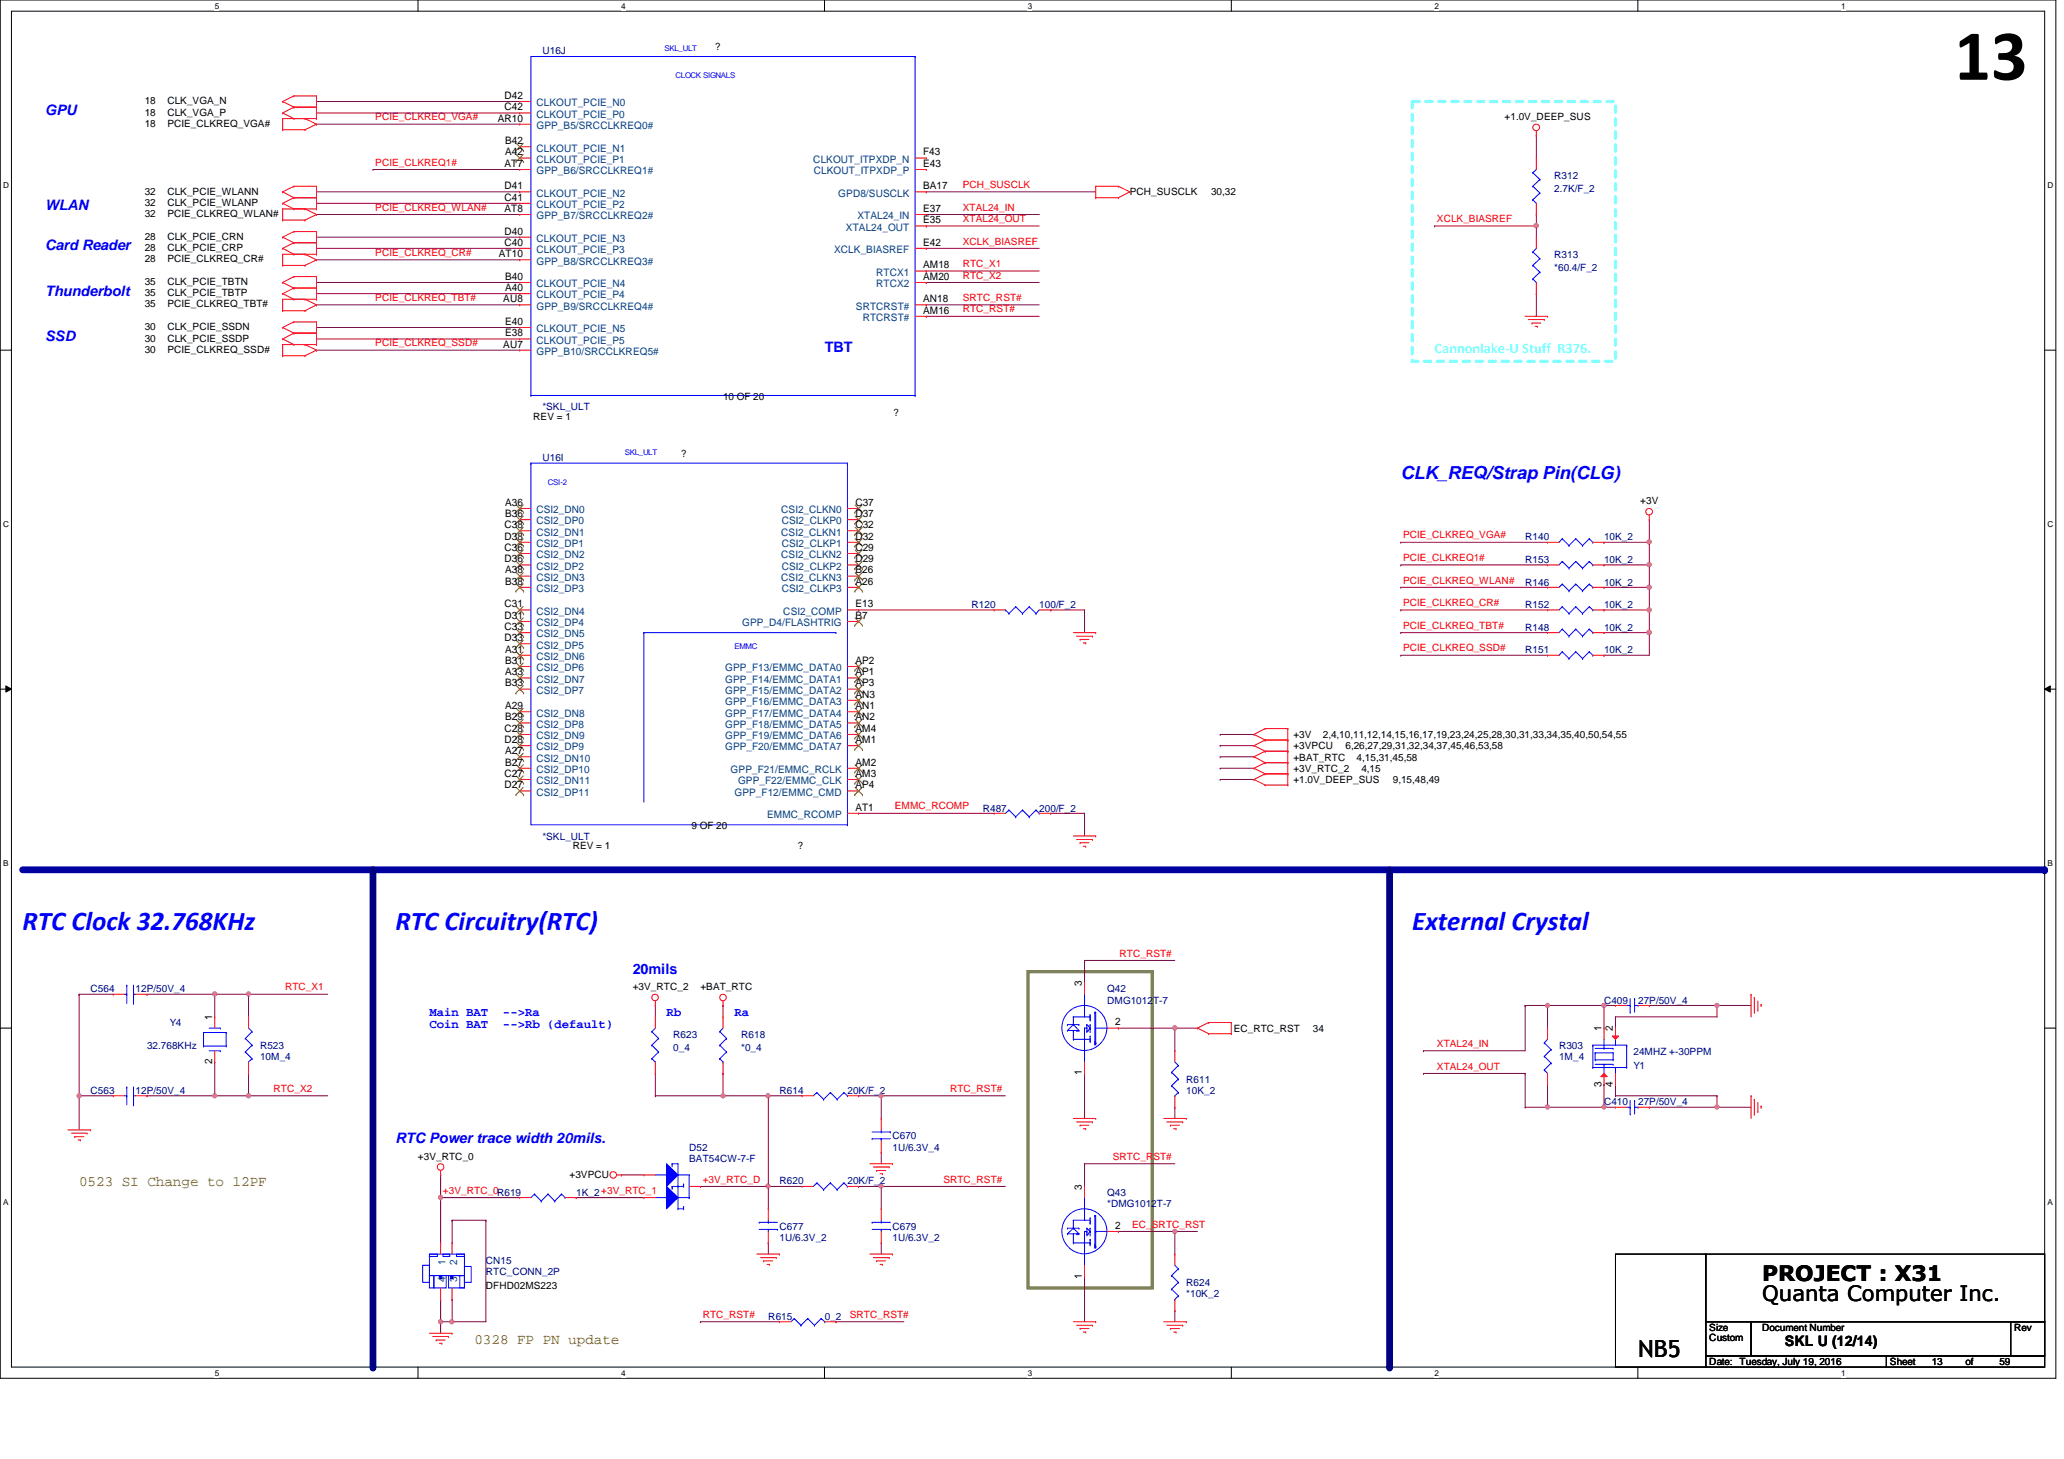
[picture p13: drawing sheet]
<svg xmlns="http://www.w3.org/2000/svg" width="297mm" height="210mm" viewBox="0 0 297 210" stroke-linecap="round" stroke-linejoin="round" font-family="sans-serif">
<defs><g id="words">
<text font-size="10.4" x="281.3" y="11.5">13</text>
<g font-size="3.9" fill="#00f">
<text x="3.3" y="133.8">RTC Clock 32.768KHz</text>
<text x="56.9" y="133.8">RTC Circuitry(RTC)</text>
<text x="203.2" y="133.8">External Crystal</text>
</g>
<text font-size="3.4" x="235.8" y="195.2">NB5</text>
<g font-size="3">
<text x="253.6" y="184.3">PROJECT : X31</text>
<text x="253.6" y="187.2">Quanta Computer Inc.</text>
</g>
<text font-size="2.6" fill="#00f" x="201.6" y="69">CLK_REQ/Strap Pin(CLG)</text>
<g font-size="2.1" fill="#00f">
<text x="6.5" y="16.5">GPU</text>
<text x="6.5" y="30.2">WLAN</text>
<text x="6.5" y="36">Card Reader</text>
<text x="6.5" y="42.5">Thunderbolt</text>
<text x="6.5" y="49">SSD</text>
<text x="118.7" y="50.7">TBT</text>
<text x="91.1" y="140.1">20mils</text>
<text x="56.9" y="164.5">RTC Power trace width 20mils.</text>
</g>
<text font-size="2.1" fill="#80ffff" x="206.5" y="50.8">Cannonlake-U Stuff R376.</text>
<g font-size="2.1" fill="#808000">
<text x="11.4" y="170.6">0523 SI Change to 12PF</text>
<text x="68.3" y="193.4">0328 FP PN update</text>
</g>
<text font-size="2.1" x="256.9" y="193.7">SKL U (12/14)</text>
<g font-size="1.8" fill="#00f">
<text x="61.8" y="146.2">Main BAT</text>
<text x="61.8" y="148">Coin BAT</text>
<text x="72.4" y="146.2">--&gt;Ra</text>
<text x="72.4" y="148">--&gt;Rb (default)</text>
<text x="95.9" y="146.2">Rb</text>
<text x="105.7" y="146.2">Ra</text>
</g>
<g font-size="1.5">
<text x="71.6" y="17.5">AR10</text>
<text x="72.6" y="14.2">D42</text>
<text x="72.6" y="15.9">C42</text>
<text x="72.7" y="20.7">B42</text>
<text x="72.7" y="22.4">A42</text>
<text x="132.8" y="22.4">F43</text>
<text x="72.6" y="24">AT7</text>
<text x="72.6" y="27.2">D41</text>
<text x="72.6" y="28.9">C41</text>
<text x="132.8" y="24">E43</text>
<text x="132.8" y="27.2">BA17</text>
<text x="72.6" y="30.5">AT8</text>
<text x="72.6" y="33.7">D40</text>
<text x="72.6" y="35.3">C40</text>
<text x="132.8" y="30.5">E37</text>
<text x="132.8" y="32.1">E35</text>
<text x="132.8" y="35.3">E42</text>
<text x="71.8" y="37">AT10</text>
<text x="72.7" y="40.3">B40</text>
<text x="72.7" y="41.9">A40</text>
<text x="132.8" y="38.6">AM18</text>
<text x="132.8" y="40.3">AM20</text>
<text x="72.4" y="43.5">AU8</text>
<text x="72.7" y="46.7">E40</text>
<text x="132.8" y="43.5">AN18</text>
<text x="132.8" y="45.1">AM16</text>
<text x="72.4" y="50">AU7</text>
<text x="72.7" y="48.4">E38</text>
<text x="72.6" y="76">C38</text>
<text x="72.6" y="77.6">D38</text>
<text x="72.7" y="72.8">A36</text>
<text x="72.7" y="74.4">B36</text>
<text x="123.1" y="72.8">C37</text>
<text x="123.1" y="74.4">D37</text>
<text x="123.1" y="76">C32</text>
<text x="123.1" y="77.6">D32</text>
<text x="72.6" y="79.2">C36</text>
<text x="72.6" y="80.9">D36</text>
<text x="72.7" y="82.5">A38</text>
<text x="123.1" y="79.2">C29</text>
<text x="123.1" y="80.9">D29</text>
<text x="123.1" y="82.5">B26</text>
<text x="72.6" y="87.4">C31</text>
<text x="72.6" y="89">D31</text>
<text x="72.7" y="84.1">B38</text>
<text x="123.1" y="84.1">A26</text>
<text x="123.1" y="87.4">E13</text>
<text x="123.1" y="89">B7</text>
<text x="72.6" y="90.6">C33</text>
<text x="72.6" y="92.2">D33</text>
<text x="72.7" y="93.9">A31</text>
<text x="72.7" y="95.5">B31</text>
<text x="123.1" y="95.5">AP2</text>
<text x="72.7" y="97.2">A33</text>
<text x="72.7" y="98.8">B33</text>
<text x="123.1" y="97.2">AP1</text>
<text x="123.1" y="98.8">AP3</text>
<text x="123.1" y="100.4">AN3</text>
<text x="72.6" y="105.3">C28</text>
<text x="72.6" y="106.9">D28</text>
<text x="72.7" y="102">A29</text>
<text x="72.7" y="103.6">B29</text>
<text x="123.1" y="102">AN1</text>
<text x="123.1" y="103.6">AN2</text>
<text x="123.1" y="105.3">AM4</text>
<text x="123.1" y="106.9">AM1</text>
<text x="72.6" y="111.8">C27</text>
<text x="72.6" y="113.4">D27</text>
<text x="72.7" y="108.5">A27</text>
<text x="72.7" y="110.2">B27</text>
<text x="123.1" y="110.2">AM2</text>
<text x="123.1" y="111.8">AM3</text>
<text x="123.1" y="113.4">AP4</text>
<text x="123.1" y="116.6">AT1</text>
<text x="155.7" y="141.9" transform="rotate(-90 155.7 141.9)">3</text>
<text x="30.5" y="146.8" transform="rotate(-90 30.5 146.8)">1</text>
<text x="160.5" y="147.5">2</text>
<text x="230.5" y="148.4" transform="rotate(-90 230.5 148.4)">1</text>
<text x="232.1" y="148.4" transform="rotate(-90 232.1 148.4)">2</text>
<text x="30.5" y="153.1" transform="rotate(-90 30.5 153.1)">2</text>
<text x="155.7" y="154.7" transform="rotate(-90 155.7 154.7)">1</text>
<text x="230.5" y="156.4" transform="rotate(-90 230.5 156.4)">3</text>
<text x="232.1" y="156.4" transform="rotate(-90 232.1 156.4)">4</text>
<text x="155.7" y="171.2" transform="rotate(-90 155.7 171.2)">3</text>
<text x="160.5" y="176.8">2</text>
<text x="155.7" y="184" transform="rotate(-90 155.7 184)">1</text>
</g>
<g font-size="1.5" fill="#004080">
<text x="77.2" y="15.3">CLKOUT_PCIE_N0</text>
<text x="77.2" y="16.9">CLKOUT_PCIE_P0</text>
<text x="77.2" y="18.5">GPP_B5/SRCCLKREQ0#</text>
<text x="77.2" y="21.8">CLKOUT_PCIE_N1</text>
<text x="77.2" y="23.4">CLKOUT_PCIE_P1</text>
<text x="117" y="23.4">CLKOUT_ITPXDP_N</text>
<text x="77.2" y="25.1">GPP_B6/SRCCLKREQ1#</text>
<text x="77.2" y="28.3">CLKOUT_PCIE_N2</text>
<text x="77.2" y="29.9">CLKOUT_PCIE_P2</text>
<text x="117.1" y="25.1">CLKOUT_ITPXDP_P</text>
<text x="120.6" y="28.3">GPD8/SUSCLK</text>
<text x="77.2" y="31.5">GPP_B7/SRCCLKREQ2#</text>
<text x="77.2" y="34.8">CLKOUT_PCIE_N3</text>
<text x="121.7" y="33.2">XTAL24_OUT</text>
<text x="123.4" y="31.5">XTAL24_IN</text>
<text x="77.2" y="36.4">CLKOUT_PCIE_P3</text>
<text x="77.2" y="38.1">GPP_B8/SRCCLKREQ3#</text>
<text x="77.2" y="41.3">CLKOUT_PCIE_N4</text>
<text x="120.1" y="36.4">XCLK_BIASREF</text>
<text x="126.1" y="39.7">RTCX1</text>
<text x="126.1" y="41.3">RTCX2</text>
<text x="77.2" y="42.9">CLKOUT_PCIE_P4</text>
<text x="77.2" y="44.5">GPP_B9/SRCCLKREQ4#</text>
<text x="77.2" y="47.8">CLKOUT_PCIE_N5</text>
<text x="123.2" y="44.5">SRTCRST#</text>
<text x="124.2" y="46.2">RTCRST#</text>
<text x="77.2" y="49.4">CLKOUT_PCIE_P5</text>
<text x="77.2" y="51.1">GPP_B10/SRCCLKREQ5#</text>
<text x="77.2" y="73.8">CSI2_DN0</text>
<text x="77.2" y="75.4">CSI2_DP0</text>
<text x="77.2" y="77">CSI2_DN1</text>
<text x="112.4" y="73.8">CSI2_CLKN0</text>
<text x="112.4" y="77">CSI2_CLKN1</text>
<text x="112.5" y="75.4">CSI2_CLKP0</text>
<text x="77.2" y="78.7">CSI2_DP1</text>
<text x="77.2" y="80.3">CSI2_DN2</text>
<text x="77.2" y="82">CSI2_DP2</text>
<text x="77.2" y="83.6">CSI2_DN3</text>
<text x="112.4" y="80.3">CSI2_CLKN2</text>
<text x="112.4" y="83.6">CSI2_CLKN3</text>
<text x="112.5" y="78.7">CSI2_CLKP1</text>
<text x="112.5" y="82">CSI2_CLKP2</text>
<text x="77.2" y="85.2">CSI2_DP3</text>
<text x="77.2" y="88.4">CSI2_DN4</text>
<text x="112.5" y="85.2">CSI2_CLKP3</text>
<text x="112.7" y="88.4">CSI2_COMP</text>
<text x="77.2" y="90.1">CSI2_DP4</text>
<text x="77.2" y="91.7">CSI2_DN5</text>
<text x="77.2" y="93.3">CSI2_DP5</text>
<text x="77.2" y="95">CSI2_DN6</text>
<text x="106.8" y="90.1">GPP_D4/FLASHTRIG</text>
<text x="77.2" y="96.6">CSI2_DP6</text>
<text x="77.2" y="98.2">CSI2_DN7</text>
<text x="77.2" y="99.8">CSI2_DP7</text>
<text x="104.3" y="96.6">GPP_F13/EMMC_DATA0</text>
<text x="104.3" y="98.2">GPP_F14/EMMC_DATA1</text>
<text x="104.3" y="99.8">GPP_F15/EMMC_DATA2</text>
<text x="104.3" y="101.4">GPP_F16/EMMC_DATA3</text>
<text x="77.2" y="103.1">CSI2_DN8</text>
<text x="77.2" y="104.7">CSI2_DP8</text>
<text x="77.2" y="106.3">CSI2_DN9</text>
<text x="77.2" y="107.9">CSI2_DP9</text>
<text x="104.3" y="103.1">GPP_F17/EMMC_DATA4</text>
<text x="104.3" y="104.7">GPP_F18/EMMC_DATA5</text>
<text x="104.3" y="106.3">GPP_F19/EMMC_DATA6</text>
<text x="104.3" y="107.9">GPP_F20/EMMC_DATA7</text>
<text x="77.2" y="109.6">CSI2_DN10</text>
<text x="77.2" y="111.2">CSI2_DP10</text>
<text x="77.2" y="112.8">CSI2_DN11</text>
<text x="105.2" y="111.2">GPP_F21/EMMC_RCLK</text>
<text x="106.2" y="112.8">GPP_F22/EMMC_CLK</text>
<text x="77.2" y="114.5">CSI2_DP11</text>
<text x="105.7" y="114.5">GPP_F12/EMMC_CMD</text>
<text x="110.4" y="117.7">EMMC_RCOMP</text>
<text x="64.1" y="184.5" transform="rotate(-90 64.1 184.5)">4</text>
<text x="64.1" y="182" transform="rotate(-90 64.1 182)">1</text>
<text x="65.8" y="184.5" transform="rotate(-90 65.8 184.5)">3</text>
<text x="65.8" y="182" transform="rotate(-90 65.8 182)">2</text>
</g>
<g font-size="1.4" fill="#000080">
<text x="78.1" y="7.8">U16J</text>
<text x="223.7" y="25.7">R312</text>
<text x="223.7" y="27.7">2.7K/F_2</text>
<text x="223.7" y="37.1">R313</text>
<text x="223.7" y="39">*60.4/F_2</text>
<text x="78.1" y="59.1">*SKL_ULT</text>
<text x="78.1" y="66.4">U16I</text>
<text x="219.5" y="77.7">R140</text>
<text x="230.8" y="77.7">10K_2</text>
<text x="219.5" y="81">R153</text>
<text x="230.8" y="81">10K_2</text>
<text x="139.8" y="87.5">R120</text>
<text x="149.6" y="87.5">100/F_2</text>
<text x="219.5" y="84.2">R146</text>
<text x="219.5" y="87.5">R152</text>
<text x="230.8" y="84.2">10K_2</text>
<text x="230.8" y="87.5">10K_2</text>
<text x="219.5" y="90.8">R148</text>
<text x="219.5" y="94">R151</text>
<text x="230.8" y="90.8">10K_2</text>
<text x="230.8" y="94">10K_2</text>
<text x="141.4" y="116.8">R487</text>
<text x="149.6" y="116.8">200/F_2</text>
<text x="78.1" y="120.8">*SKL_ULT</text>
<text x="13" y="142.7">C564</text>
<text x="19.5" y="142.7">12P/50V_4</text>
<text x="159.3" y="142.7">Q42</text>
<text x="24.4" y="147.7">Y4</text>
<text x="96.9" y="149.3">R623</text>
<text x="106.7" y="149.3">R618</text>
<text x="159.3" y="144.4">DMG1012T-7</text>
<text x="230.8" y="144.4">C409</text>
<text x="235.8" y="144.4">27P/50V_4</text>
<text x="21.2" y="150.9">32.768KHz</text>
<text x="37.4" y="150.9">R523</text>
<text x="37.4" y="152.5">10M_4</text>
<text x="96.9" y="151.2">0_4</text>
<text x="106.7" y="151.2">*0_4</text>
<text x="170.7" y="155.8">R611</text>
<text x="224.4" y="150.9">R303</text>
<text x="224.4" y="152.5">1M_4</text>
<text x="235.1" y="153.8">Y1</text>
<text x="235.1" y="151.8">24MHZ +-30PPM</text>
<text x="13" y="157.4">C563</text>
<text x="19.5" y="157.4">12P/50V_4</text>
<text x="112.2" y="157.4">R614</text>
<text x="122" y="157.4">20K/F_2</text>
<text x="170.7" y="157.4">10K_2</text>
<text x="230.8" y="159">C410</text>
<text x="235.8" y="159">27P/50V_4</text>
<text x="99.2" y="165.5">D52</text>
<text x="99.2" y="167.1">BAT54CW-7-F</text>
<text x="128.4" y="163.9">C670</text>
<text x="128.4" y="165.5">1U/6.3V_4</text>
<text x="82.9" y="172">1K_2+3V_RTC_1</text>
<text x="112.2" y="170.4">R620</text>
<text x="122" y="170.4">20K/F_2</text>
<text x="159.3" y="172">Q43</text>
<text x="159.3" y="173.7">*DMG1012T-7</text>
<text x="112.2" y="176.9">C677</text>
<text x="112.2" y="178.5">1U/6.3V_2</text>
<text x="128.4" y="176.9">C679</text>
<text x="128.4" y="178.5">1U/6.3V_2</text>
<text x="69.9" y="181.8">CN15</text>
<text x="69.9" y="183.4">RTC_CONN_2P</text>
<text x="170.7" y="185">R624</text>
<text x="110.6" y="189.9">R615</text>
<text x="118.7" y="189.9">0_2</text>
<text x="170.7" y="186.6">*10K_2</text>
</g>
<g font-size="1.4">
<text x="102.9" y="7.2">?</text>
<text x="20.8" y="15">18</text>
<text x="20.8" y="16.6">18</text>
<text x="24.1" y="15">CLK_VGA_N</text>
<text x="24.1" y="16.6">CLK_VGA_P</text>
<text x="216.5" y="17.3">+1.0V_DEEP_SUS</text>
<text x="20.8" y="18.2">18</text>
<text x="24.1" y="18.2">PCIE_CLKREQ_VGA#</text>
<text x="20.8" y="28">32</text>
<text x="20.8" y="29.6">32</text>
<text x="24.1" y="28">CLK_PCIE_WLANN</text>
<text x="24.1" y="29.6">CLK_PCIE_WLANP</text>
<text x="162.6" y="28">PCH_SUSCLK</text>
<text x="174.3" y="28">30,32</text>
<text x="20.8" y="31.2">32</text>
<text x="20.8" y="34.5">28</text>
<text x="24.1" y="31.2">PCIE_CLKREQ_WLAN#</text>
<text x="24.1" y="34.5">CLK_PCIE_CRN</text>
<text x="20.8" y="41">35</text>
<text x="20.8" y="36.1">28</text>
<text x="20.8" y="37.8">28</text>
<text x="24.1" y="41">CLK_PCIE_TBTN</text>
<text x="24.1" y="36.1">CLK_PCIE_CRP</text>
<text x="24.1" y="37.8">PCIE_CLKREQ_CR#</text>
<text x="20.8" y="47.5">30</text>
<text x="20.8" y="42.6">35</text>
<text x="20.8" y="44.2">35</text>
<text x="24.1" y="47.5">CLK_PCIE_SSDN</text>
<text x="24.1" y="42.6">CLK_PCIE_TBTP</text>
<text x="24.1" y="44.2">PCIE_CLKREQ_TBT#</text>
<text x="20.8" y="49.1">30</text>
<text x="20.8" y="50.8">30</text>
<text x="24.1" y="49.1">CLK_PCIE_SSDP</text>
<text x="24.1" y="50.8">PCIE_CLKREQ_SSD#</text>
<text x="104.1" y="57.6">10 OF 20</text>
<text x="128.6" y="59.9">?</text>
<text x="76.7" y="60.4">REV = 1</text>
<text x="98" y="65.7">?</text>
<text x="236" y="72.6">+3V</text>
<text x="186.1" y="106.2">+3V</text>
<text x="186.1" y="107.8">+3VPCU</text>
<text x="190.4" y="106.2">2,4,10,11,12,14,15,16,17,19,23,24,25,28,30,31,33,34,35,40,50,54,55</text>
<text x="193.6" y="107.8">6,26,27,29,31,32,34,37,45,46,53,58</text>
<text x="186.1" y="112.7">+1.0V_DEEP_SUS</text>
<text x="186.1" y="111.1">+3V_RTC_2</text>
<text x="186.1" y="109.4">+BAT_RTC</text>
<text x="195.2" y="109.4">4,15,31,45,58</text>
<text x="195.9" y="111.1">4,15</text>
<text x="200.4" y="112.7">9,15,48,49</text>
<text x="99.5" y="119.3">9 OF 20</text>
<text x="82.4" y="122.1">REV = 1</text>
<text x="114.8" y="122.1">?</text>
<text x="91.1" y="142.5">+3V_RTC_2</text>
<text x="100.8" y="142.5">+BAT_RTC</text>
<text x="177.5" y="148.5">EC_RTC_RST</text>
<text x="188.9" y="148.5">34</text>
<text x="60.2" y="166.8">+3V_RTC_0</text>
<text x="82" y="169.4">+3VPCU</text>
<text x="69.9" y="185.5">DFHD02MS223</text>
<text x="246" y="191.5">Size</text>
<text x="253.6" y="191.5">Document Number</text>
<text x="289.9" y="191.5">Rev</text>
<text x="246" y="193">Custom</text>
<text x="246" y="196.4">Date: Tuesday, July 19, 2016</text>
<text x="272" y="196.4">Sheet</text>
<text x="278" y="196.4">13</text>
<text x="282.9" y="196.4">of</text>
<text x="287.7" y="196.4">59</text>
</g>
<g font-size="1.4" fill="#f00">
<text x="54" y="17.3">PCIE_CLKREQ_VGA#</text>
<text x="54" y="23.8">PCIE_CLKREQ1#</text>
<text x="138.6" y="27.1">PCH_SUSCLK</text>
<text x="54" y="30.3">PCIE_CLKREQ_WLAN#</text>
<text x="138.6" y="32">XTAL24_OUT</text>
<text x="138.6" y="30.3">XTAL24_IN</text>
<text x="138.6" y="35.2">XCLK_BIASREF</text>
<text x="206.8" y="32">XCLK_BIASREF</text>
<text x="54" y="36.8">PCIE_CLKREQ_CR#</text>
<text x="138.6" y="40.1">RTC_X2</text>
<text x="138.6" y="38.4">RTC_X1</text>
<text x="54" y="43.3">PCIE_CLKREQ_TBT#</text>
<text x="138.6" y="45">RTC_RST#</text>
<text x="138.6" y="43.3">SRTC_RST#</text>
<text x="54" y="49.8">PCIE_CLKREQ_SSD#</text>
<text x="201.9" y="77.5">PCIE_CLKREQ_VGA#</text>
<text x="201.9" y="83.9">PCIE_CLKREQ_WLAN#</text>
<text x="201.9" y="80.7">PCIE_CLKREQ1#</text>
<text x="201.9" y="87.2">PCIE_CLKREQ_CR#</text>
<text x="201.9" y="90.5">PCIE_CLKREQ_TBT#</text>
<text x="201.9" y="93.7">PCIE_CLKREQ_SSD#</text>
<text x="128.8" y="116.5">EMMC_RCOMP</text>
<text x="161.1" y="137.6">RTC_RST#</text>
<text x="41" y="142.5">RTC_X1</text>
<text x="206.8" y="150.6">XTAL24_IN</text>
<text x="206.8" y="153.9">XTAL24_OUT</text>
<text x="39.4" y="157.1">RTC_X2</text>
<text x="136.7" y="157.1">RTC_RST#</text>
<text x="160.1" y="166.9">SRTC_RST#</text>
<text x="63.8" y="171.7">+3V_RTC_0R619</text>
<text x="101.1" y="170.1">+3V_RTC_D</text>
<text x="135.8" y="170.1">SRTC_RST#</text>
<text x="162.9" y="176.6">EC_SRTC_RST</text>
<text x="101.1" y="189.6">RTC_RST#</text>
<text x="122.3" y="189.6">SRTC_RST#</text>
</g>
<g font-size="1.2">
<text x="30.9" y="1.2">5</text>
<text x="89.4" y="1.2">4</text>
<text x="147.9" y="1.2">3</text>
<text x="206.5" y="1.2">2</text>
<text x="265" y="1.2">1</text>
<text x=".5" y="27.1">D</text>
<text x="294.7" y="27.1">D</text>
<text x=".5" y="75.8">C</text>
<text x="294.7" y="75.8">C</text>
<text x=".5" y="124.6">B</text>
<text x="294.7" y="124.6">B</text>
<text x=".5" y="173.4">A</text>
<text x="294.7" y="173.4">A</text>
<text x="30.9" y="197.9">5</text>
<text x="89.4" y="197.9">4</text>
<text x="147.9" y="197.9">3</text>
<text x="206.5" y="197.9">2</text>
<text x="265" y="197.9">1</text>
</g>
<g font-size="1.1" fill="#00f">
<text x="95.6" y="7.3">SKL_ULT</text>
<text x="97.2" y="11.2">CLOCK SIGNALS</text>
<text x="89.9" y="65.5">SKL_ULT</text>
<text x="78.9" y="69.7">CSI-2</text>
<text x="105.7" y="93.3">EMMC</text>
</g>
</g></defs>
<path d="M0 0h295.9v198.3h-295.9zM1.6 1.6h292.7v195.1h-292.7z" fill="none" stroke="#000" stroke-width=".14"/>
<g fill="#fff">
<path d="M30.9 .2h.6v1.3h-.6z"/>
<path d="M30.9 196.8h.6v1.4h-.6z"/>
</g>
<path d="M60.2 0v1.6M60.2 196.7v1.6" fill="none" stroke="#000" stroke-width=".14"/>
<g fill="#fff">
<path d="M89.4 .2h.6v1.3h-.6z"/>
<path d="M89.4 196.8h.6v1.4h-.6z"/>
</g>
<path d="M118.7 0v1.6M118.7 196.7v1.6" fill="none" stroke="#000" stroke-width=".14"/>
<g fill="#fff">
<path d="M147.9 .2h.6v1.3h-.6z"/>
<path d="M147.9 196.8h.6v1.4h-.6z"/>
</g>
<path d="M177.2 0v1.6M177.2 196.7v1.6" fill="none" stroke="#000" stroke-width=".14"/>
<g fill="#fff">
<path d="M206.5 .2h.5v1.3h-.5z"/>
<path d="M206.5 196.8h.5v1.4h-.5z"/>
</g>
<path d="M235.7 0v1.6M235.7 196.7v1.6" fill="none" stroke="#000" stroke-width=".14"/>
<g fill="#fff">
<path d="M265 .2h.6v1.3h-.6z"/>
<path d="M265 196.8h.6v1.4h-.6z"/>
<path d="M.5 26h.8v1.3h-.8z"/>
<path d="M294.7 26h.8v1.3h-.8z"/>
<path d="M.5 74.8h.8v1.3h-.8z"/>
<path d="M294.7 74.8h.8v1.3h-.8z"/>
</g>
<path d="M0 50.4h1.6M294.3 50.4h1.6" fill="none" stroke="#000" stroke-width=".14"/>
<g fill="#fff">
<path d="M.5 123.5h.7v1.3h-.7z"/>
<path d="M294.7 123.5h.7v1.3h-.7z"/>
</g>
<path d="M0 99.1h1.6M.8 98.7l.8 .4-.8 .5zM294.3 99.1l.8-.4v.9zM294.3 99.1h1.6" fill="none" stroke="#000" stroke-width=".14"/>
<path d="M.8 98.7l.8 .4-.8 .5zM294.3 99.1l.8-.4v.9z" fill="#000"/>
<g fill="#fff">
<path d="M.5 172.3h.7v1.3h-.7z"/>
<path d="M294.7 172.3h.7v1.3h-.7z"/>
</g>
<path d="M0 147.9h1.6M294.3 147.9h1.6" fill="none" stroke="#000" stroke-width=".14"/>
<path d="M3.3 125.1h291" fill="none" stroke="#0000a0" stroke-width=".97"/>
<circle cx="294.3" cy="125.1" r=".49" fill="#0000a0"/>
<path d="M200 125.1v71.6" fill="none" stroke="#000080" stroke-width=".97"/>
<circle cx="200" cy="196.7" r=".49" fill="#000080"/>
<path d="M53.7 125.1v71.6" fill="none" stroke="#000080" stroke-width=".97"/>
<circle cx="53.7" cy="196.7" r=".49" fill="#000080"/>
<path d="M203.2 14.6h29.3v37.4h-29.3z" fill="none" stroke="#80ffff" stroke-width=".47" stroke-dasharray=".9 .9"/>
<path d="M148 139.8h17.8v45.5h-17.8z" fill="none" stroke="#808040" stroke-width=".47"/>
<g fill="none" stroke="#800040" stroke-width=".14">
<path d="M45.5 27.6h.1M45.5 29.3h.1M45.5 30.9h.1M45.5 30.9h29.3M45.5 27.6h29.3M45.5 29.3h29.3M133.3 32.5h.1M133.3 30.9h.1M133.3 35.7h.1M133.3 39h.1M133.3 32.5h16.3M133.3 30.9h16.3"/>
<path d="M133.3 35.7h16.3M133.3 39h16.3M133.3 40.6h.1M133.3 45.5h.1M133.3 43.9h.1M133.3 40.6h16.3M133.3 45.5h16.3M133.3 43.9h16.3M123.6 117h.1M123.6 117h19.5M151.2 117h.1M151.2 117h4.9"/>
<path d="M156.1 117h.1M156.1 117v3.3M219.5 144.7h.1M219.5 159.3h.1M219.5 144.7h11.3M219.5 159.3h3.2M222.7 144.7h.1M222.7 144.7v3.2M232.5 146.3h.1M232.5 157.6h.1M232.5 157.6h14.6M247.1 144.7h.1"/>
<path d="M247.1 157.6h.1M247.1 159.3h.1M247.1 144.7h4.9M247.1 144.7v1.6h-14.6M247.1 157.6v1.7M247.1 159.3h4.9"/>
</g>
<circle cx="230.8" cy="144.6" r=".3" fill="#f0f"/>
<circle cx="230.8" cy="144.6" r=".3" fill="none" stroke="#f0f" stroke-width=".14"/>
<circle cx="222.7" cy="144.6" r=".3" fill="#f0f"/>
<circle cx="222.7" cy="144.6" r=".3" fill="none" stroke="#f0f" stroke-width=".14"/>
<path d="M204.8 151.2h.1M204.8 154.4h.1M204.8 154.4h14.7M219.5 154.4h.1M219.5 144.7h.1M219.5 144.7v6.5h-14.7M219.5 154.4v4.9M222.7 159.3h.1M222.7 159.3h9.8M230.8 159.3h.1M230.8 144.7h.1M230.8 144.7h1.7" fill="none" stroke="#800040" stroke-width=".14"/>
<circle cx="230.8" cy="159.3" r=".3" fill="#f0f"/>
<circle cx="230.8" cy="159.3" r=".3" fill="none" stroke="#f0f" stroke-width=".14"/>
<circle cx="222.7" cy="159.3" r=".3" fill="#f0f"/>
<circle cx="222.7" cy="159.3" r=".3" fill="none" stroke="#f0f" stroke-width=".14"/>
<path d="M222.7 156h.1M222.7 156v3.3M230.8 144.7h.1M230.8 156h.1M230.8 144.7v3.2M230.8 156v3.3M237.4 144.7h.1M237.4 144.7h9.7" fill="none" stroke="#800040" stroke-width=".14"/>
<circle cx="247.1" cy="144.6" r=".3" fill="#f0f"/>
<circle cx="247.1" cy="144.6" r=".3" fill="none" stroke="#f0f" stroke-width=".14"/>
<path d="M232.5 156h.1M232.5 156v1.6M237.4 159.3h.1M237.4 159.3h9.7" fill="none" stroke="#800040" stroke-width=".14"/>
<circle cx="247.1" cy="159.3" r=".3" fill="#f0f"/>
<circle cx="247.1" cy="159.3" r=".3" fill="none" stroke="#f0f" stroke-width=".14"/>
<path d="M201.6 84.5h.1M201.6 87.8h.1M201.6 84.5h21.1M201.6 87.8h21.1M230.8 87.8h.1M230.8 84.5h.1M230.8 84.5h6.6M230.8 87.8h6.6M232.5 146.3h.1M232.5 146.3v1.6" fill="none" stroke="#800040" stroke-width=".14"/>
<circle cx="237.3" cy="84.5" r=".31" fill="#f0f"/>
<circle cx="237.3" cy="84.5" r=".31" fill="none" stroke="#f0f" stroke-width=".14"/>
<g fill="none" stroke="#800040" stroke-width=".14">
<path d="M123.6 87.8h.1M123.6 87.8h19.5M156.1 87.8h.1M156.1 87.8v3.2M201.6 91h.1M201.6 91h21.1M230.8 91h.1M230.8 91h6.6M156.1 138.2h.1M156.1 138.2v3.2M156.1 138.2h13M11.4 157.6h.1"/>
<path d="M11.4 143h.1M11.4 157.6v5M11.4 143h4.9M35.8 157.6h.1M35.8 157.6h11.4M156.1 154.4h.1M156.1 154.4v6.5M160.9 147.9h.1M160.9 147.9h11.4M169.1 147.9h.1M169.1 159.3h.1M169.1 159.3v1.6"/>
</g>
<circle cx="35.8" cy="157.6" r=".3" fill="#f0f"/>
<circle cx="35.8" cy="157.6" r=".3" fill="none" stroke="#f0f" stroke-width=".14"/>
<path d="M11.4 143h.1M11.4 143v14.6M21.2 157.6h.1M30.9 152.8h.1M30.9 152.8v4.8h-9.7" fill="none" stroke="#800040" stroke-width=".14"/>
<circle cx="11.4" cy="157.6" r=".3" fill="#f0f"/>
<circle cx="11.4" cy="157.6" r=".3" fill="none" stroke="#f0f" stroke-width=".14"/>
<path d="M11.4 157.6h.1M11.4 157.6h4.9M30.9 157.6h.1M35.8 154.4h.1M35.8 154.4v3.2h-4.9" fill="none" stroke="#800040" stroke-width=".14"/>
<circle cx="30.9" cy="157.6" r=".3" fill="#f0f"/>
<circle cx="30.9" cy="157.6" r=".3" fill="none" stroke="#f0f" stroke-width=".14"/>
<path d="M21.2 143h.1M21.2 143h9.7M30.9 143h.1M30.9 143v3.3" fill="none" stroke="#800040" stroke-width=".14"/>
<circle cx="30.9" cy="143" r=".3" fill="#f0f"/>
<circle cx="30.9" cy="143" r=".3" fill="none" stroke="#f0f" stroke-width=".14"/>
<path d="M35.8 143h.1M35.8 143h11.4" fill="none" stroke="#800040" stroke-width=".14"/>
<circle cx="35.8" cy="143" r=".3" fill="#f0f"/>
<circle cx="35.8" cy="143" r=".3" fill="none" stroke="#f0f" stroke-width=".14"/>
<g fill="none" stroke="#800040" stroke-width=".14">
<path d="M133.3 27.6h.1M133.3 27.6h24.4M45.5 47.1h.1M45.5 48.8h.1M45.5 50.4h.1M45.5 43.9h.1M45.5 42.2h.1M45.5 40.6h.1M45.5 47.1h29.3M45.5 48.8h29.3M45.5 50.4h29.3M45.5 43.9h29.3"/>
<path d="M45.5 42.2h29.3M45.5 40.6h29.3M201.6 78h.1M201.6 78h21.1M230.8 78h.1M230.8 78h6.6M151.2 87.8h.1M151.2 87.8h4.9M201.6 94.3h.1M201.6 94.3h21.1M230.8 94.3h.1M230.8 94.3h6.6"/>
<path d="M35.8 143h.1M35.8 143v3.3M63.4 172.3h.1M63.4 172.3v6.5"/>
</g>
<circle cx="63.4" cy="172.3" r=".31" fill="#f0f"/>
<circle cx="63.4" cy="172.3" r=".31" fill="none" stroke="#f0f" stroke-width=".14"/>
<path d="M63.4 172.3h.1M63.4 172.3h11.4M63.4 186.9h.1M63.4 186.9v3.3M100.8 190.2h.1M100.8 190.2h11.4M120.3 190.2h.1M120.3 190.2h9.8" fill="none" stroke="#800040" stroke-width=".14"/>
<circle cx="63.4" cy="190.2" r=".3" fill="#f0f"/>
<circle cx="63.4" cy="190.2" r=".3" fill="none" stroke="#f0f" stroke-width=".14"/>
<path d="M89.4 169h.1M89.4 169h3.3M110.6 170.7h.1M110.6 170.7h4.8" fill="none" stroke="#800040" stroke-width=".14"/>
<circle cx="110.5" cy="170.6" r=".3" fill="#f0f"/>
<circle cx="110.5" cy="170.6" r=".3" fill="none" stroke="#f0f" stroke-width=".14"/>
<path d="M63.4 169h.1M63.4 169v3.3M110.6 170.7h.1M110.6 178.8h.1M110.6 170.7v3.2M110.6 178.8v1.6M123.6 170.7h.1M123.6 170.7h21.1M126.8 170.7h.1" fill="none" stroke="#800040" stroke-width=".14"/>
<circle cx="126.8" cy="170.6" r=".3" fill="#f0f"/>
<circle cx="126.8" cy="170.6" r=".3" fill="none" stroke="#f0f" stroke-width=".14"/>
<path d="M110.6 157.6h.1M110.6 157.6h4.8" fill="none" stroke="#800040" stroke-width=".14"/>
<circle cx="110.5" cy="157.6" r=".3" fill="#f0f"/>
<circle cx="110.5" cy="157.6" r=".3" fill="none" stroke="#f0f" stroke-width=".14"/>
<path d="M123.6 157.6h.1M123.6 157.6h21.1M126.8 157.6h.1M126.8 157.6v3.3M126.8 170.7h.1M126.8 178.8h.1M126.8 165.8h.1M126.8 165.8v1.6M126.8 170.7v3.2M126.8 178.8v1.6" fill="none" stroke="#800040" stroke-width=".14"/>
<circle cx="126.8" cy="157.6" r=".3" fill="#f0f"/>
<circle cx="126.8" cy="157.6" r=".3" fill="none" stroke="#f0f" stroke-width=".14"/>
<path d="M206.5 32.5h.1M221.1 30.9h.1M221.1 30.9v1.6h-14.6M30.9 143h.1M30.9 143h4.9M110.6 157.6h.1M110.6 157.6v13.1h-9.8M82.9 172.3h.1M82.9 172.3h9.8M100.8 170.7h.1" fill="none" stroke="#800040" stroke-width=".14"/>
<circle cx="221.1" cy="32.5" r=".31" fill="#f0f"/>
<circle cx="221.1" cy="32.5" r=".31" fill="none" stroke="#f0f" stroke-width=".14"/>
<g fill="none" stroke="#800040" stroke-width=".14">
<path d="M221.1 19.5h.1M221.1 19.5v3.2M221.1 32.5h.1M221.1 32.5v1.6M221.1 42.2h.1M221.1 42.2v3.3M175.6 105.7h.1M175.6 112.1h.1M175.6 107.3h.1M175.6 105.7h4.9M175.6 112.1h4.9M175.6 107.3h4.9"/>
<path d="M65.1 175.6h.1M65.1 175.6h4.8M65.1 175.6v3.2M69.9 175.6h.1M69.9 175.6v14.6M63.4 190.2h.1M63.4 190.2v1.6M65.1 186.9h.1M65.1 186.9v3.3h-1.7"/>
</g>
<circle cx="65" cy="190.2" r=".3" fill="#f0f"/>
<circle cx="65" cy="190.2" r=".3" fill="none" stroke="#f0f" stroke-width=".14"/>
<g fill="none" stroke="#800040" stroke-width=".14">
<path d="M94.3 144.7h.1M94.3 157.6h.1M94.3 154.4h.1M94.3 144.7v1.6M94.3 154.4v3.2M94.3 157.6h16.3M104.1 144.7h.1M104.1 154.4h.1M104.1 157.6h.1M104.1 144.7v1.6M104.1 154.4v3.2M65.1 190.2h.1"/>
<path d="M65.1 190.2h4.8"/>
</g>
<circle cx="104.1" cy="157.6" r=".3" fill="#f0f"/>
<circle cx="104.1" cy="157.6" r=".3" fill="none" stroke="#f0f" stroke-width=".14"/>
<path d="M53.7 24.4h.1M53.7 24.4h21.1M201.6 81.3h.1M201.6 81.3h21.1M230.8 81.3h.1M230.8 81.3h6.6M175.6 110.5h.1M175.6 110.5h4.9" fill="none" stroke="#800040" stroke-width=".14"/>
<circle cx="237.3" cy="81.2" r=".31" fill="#f0f"/>
<circle cx="237.3" cy="81.2" r=".31" fill="none" stroke="#f0f" stroke-width=".14"/>
<path d="M175.6 108.9h.1M175.6 108.9h4.9M156.1 167.4h.1M156.1 167.4v3.3M156.1 167.4h13M160.9 177.2h.1M160.9 177.2h11.4M169.1 177.2h.1M156.1 183.7h.1M156.1 183.7v6.5M169.1 188.6h.1M169.1 188.6v1.6" fill="none" stroke="#800040" stroke-width=".14"/>
<circle cx="169.1" cy="177.2" r=".3" fill="#f0f"/>
<circle cx="169.1" cy="177.2" r=".3" fill="none" stroke="#f0f" stroke-width=".14"/>
<path d="M169.1 147.9h.1M169.1 147.9v3.3M169.1 177.2h.1M169.1 177.2v3.2" fill="none" stroke="#800040" stroke-width=".14"/>
<circle cx="169.1" cy="147.9" r=".31" fill="#f0f"/>
<circle cx="169.1" cy="147.9" r=".31" fill="none" stroke="#f0f" stroke-width=".14"/>
<g fill="none" stroke="#800040" stroke-width=".14">
<path d="M45.5 17.9h.1M45.5 14.6h.1M45.5 16.3h.1M45.5 17.9h29.3M45.5 14.6h29.3M45.5 16.3h29.3M45.5 34.1h.1M45.5 35.7h.1M45.5 37.4h.1M45.5 34.1h29.3M45.5 35.7h29.3M45.5 37.4h29.3"/>
<path d="M237.4 74.8h.1M237.4 74.8v3.2"/>
</g>
<circle cx="237.3" cy="78" r=".31" fill="#f0f"/>
<circle cx="237.3" cy="78" r=".31" fill="none" stroke="#f0f" stroke-width=".14"/>
<path d="M237.4 78h.1M237.4 78v13M237.4 81.3h.1M237.4 84.5h.1M237.4 87.8h.1" fill="none" stroke="#800040" stroke-width=".14"/>
<circle cx="237.3" cy="91" r=".32" fill="#f0f"/>
<circle cx="237.3" cy="91" r=".32" fill="none" stroke="#f0f" stroke-width=".14"/>
<circle cx="237.3" cy="87.8" r=".31" fill="#f0f"/>
<circle cx="237.3" cy="87.8" r=".31" fill="none" stroke="#f0f" stroke-width=".14"/>
<path d="M237.4 91h.1M237.4 91v3.3" fill="none" stroke="#800040" stroke-width=".14"/>
<g fill="none" stroke="#f00" stroke-width=".14">
<path d="M40.7 14.6h.1M40.7 16.3h.1M40.7 18.7h.1M40.7 17.1h.1M40.7 17.1v1.6M40.7 14.6l1.6 .8M40.7 17.1h4.8M40.7 16.3l1.6 .8M40.7 18.7h3.2M42.3 13.8h.1M42.3 15.4h.1M42.3 17.1h.1"/>
<path d="M42.3 13.8l-1.6 .8M42.3 13.8h3.2M42.3 15.4h3.2M42.3 15.4l-1.6 .9M43.9 17.1h.1M43.9 18.7h.1M43.9 17.1l1.6 .8M45.5 13.8h.1M45.5 15.4h.1M45.5 17.1h.1M45.5 17.9h.1M45.5 13.8v3.3"/>
<path d="M45.5 17.9l-1.6 .8M221.1 19.5h.1M221.1 18.8v.7M40.7 27.6h.1M40.7 29.3h.1M40.7 31.7h.1M40.7 30.1h.1M40.7 34.1h.1M40.7 35.7h.1M40.7 38.2h.1M40.7 36.6h.1M40.7 27.6l1.6 .8"/>
<path d="M40.7 30.1h4.8M40.7 29.3l1.6 .8M40.7 31.7h3.2M40.7 30.1v1.6M40.7 36.6v1.6M40.7 34.1l1.6 .8M40.7 36.6h4.8M40.7 35.7l1.6 .9M40.7 38.2h3.2M42.3 26.8h.1M42.3 28.4h.1M42.3 30.1h.1"/>
<path d="M42.3 39.8h.1M42.3 33.3h.1M42.3 34.9h.1M42.3 36.6h.1M42.3 26.8l-1.6 .8M42.3 26.8h3.2M42.3 28.4h3.2M42.3 28.4l-1.6 .9M42.3 39.8l-1.6 .8M42.3 39.8h3.2M42.3 33.3l-1.6 .8M42.3 33.3h3.2"/>
<path d="M42.3 34.9h3.2M42.3 34.9l-1.6 .8M43.9 30.1h.1M43.9 31.7h.1M43.9 36.6h.1M43.9 38.2h.1M43.9 30.1l1.6 .8M43.9 36.6l1.6 .8M45.5 26.8h.1M45.5 28.4h.1M45.5 30.1h.1M45.5 30.9h.1"/>
<path d="M45.5 39.8h.1M45.5 33.3h.1M45.5 34.9h.1M45.5 36.6h.1M45.5 37.4h.1M45.5 26.8v3.3M45.5 33.3v3.3M45.5 39.8v3.3M45.5 30.9l-1.6 .8M45.5 37.4l-1.6 .8M157.7 28.4h.1M157.7 26.8h.1"/>
<path d="M157.7 26.8h3.2M157.7 28.4h3.2M157.7 26.8v1.6M160.9 26.8h.1M160.9 28.4h.1M160.9 26.8l1.7 .8M162.6 27.6h.1M162.6 27.6l-1.7 .8M40.7 47.1h.1M40.7 48.8h.1M40.7 51.2h.1M40.7 49.6h.1"/>
<path d="M40.7 42.2h.1M40.7 40.6h.1M40.7 44.7h.1M40.7 43.1h.1M40.7 43.1v1.6M40.7 49.6v1.6M40.7 47.1l1.6 .8M40.7 49.6h4.8M40.7 48.8l1.6 .8M40.7 51.2h3.2M40.7 43.1h4.8M40.7 42.2l1.6 .9"/>
<path d="M40.7 40.6l1.6 .8M40.7 44.7h3.2M42.3 46.3h.1M42.3 47.9h.1M42.3 49.6h.1M42.3 41.4h.1M42.3 43.1h.1M42.3 46.3l-1.6 .8M42.3 46.3h3.2M42.3 47.9h3.2M42.3 47.9l-1.6 .9M42.3 41.4l-1.6 .8"/>
<path d="M42.3 41.4h3.2M43.9 49.6h.1M43.9 51.2h.1M43.9 43.1h.1M43.9 44.7h.1M43.9 49.6l1.6 .8M43.9 43.1l1.6 .8M45.5 46.3h.1M45.5 47.9h.1M45.5 49.6h.1M45.5 50.4h.1M45.5 41.4h.1"/>
<path d="M45.5 43.1h.1M45.5 43.9h.1M45.5 46.3v3.3M45.5 50.4l-1.6 .8M45.5 43.9l-1.6 .8M219.5 45.5h3.2M220 46h2.2M220.5 46.5h.1M220.5 46.5h1.2M220.9 46.9h.4M221.3 46.9h.1M222.2 46h.1"/>
<path d="M222.7 45.5h.1M222.7 78h.1M222.7 78h1.7M229.2 78h1.6M230.8 78h.1M237.4 74.8h.1M237.4 74.1v.7M143.1 87.8h.1M143.1 87.8h1.6M149.6 87.8h1.6M151.2 87.8h.1M154.5 91h3.2"/>
<path d="M154.9 91.5h2.3M155.4 92h.1M155.4 92h1.3M155.9 92.5h.3M156.2 92.5h.1M157.2 91.5h.1M157.7 91h.1M180.5 105.7h.1M180.5 112.1h.1M180.5 107.3h.1M180.5 110.5h.1M180.5 108.9h.1"/>
<path d="M180.5 105.7l1.6 .8M180.5 112.1l1.6 .8M180.5 107.3l1.6 .8M180.5 110.5l1.6 .8M180.5 108.9l1.6 .8M182.1 104.8h.1M182.1 106.5h.1M182.1 111.3h.1M182.1 112.9h.1M182.1 108.1h.1M182.1 109.7h.1M182.1 104.8l-1.6 .9"/>
<path d="M182.1 104.8h3.2M182.1 106.5h3.2M182.1 111.3l-1.6 .8M182.1 111.3h3.2M182.1 112.9h3.2M182.1 106.5l-1.6 .8M182.1 108.1h3.2M182.1 109.7l-1.6 .8M182.1 109.7h3.2M182.1 108.1l-1.6 .8M185.3 104.8h.1M185.3 106.5h.1"/>
<path d="M185.3 111.3h.1M185.3 112.9h.1M185.3 108.1h.1M185.3 109.7h.1M185.3 104.8v8.1M154.5 120.3h3.2M154.9 120.8h2.3M155.4 121.2h.1M155.4 121.2h1.3M155.9 121.8h.3M156.2 121.8h.1M157.2 120.8h.1"/>
<path d="M157.7 120.3h.1M94.3 144.7h.1M94.3 144v.7M104.1 144.7h.1M104.1 144v.7M172.3 147.9h.1M172.3 147.9l1.6 .8M173.9 147.1h.1M173.9 148.7h.1M173.9 147.1l-1.6 .8M173.9 147.1h3.3M173.9 148.7h3.3"/>
<path d="M177.2 147.1h.1M177.2 148.7h.1M177.2 147.1v1.6M232.5 159.3h.1M232.5 159.3h1.6M235.8 159.3h1.6M237.4 159.3h.1M252 143h.1M252 157.6h.1M252 143v3.3M252 157.6v3.3M252.5 143.5h.1"/>
<path d="M252.5 158.2h.1M252.5 143.5v2.3M252.5 158.2v2.2M253 145.3h.1M253 159.9h.1M253 144v1.3M253 158.6v1.3M253.4 144.5h.1M253.4 159.1h.1M253.4 144.5v.3M253.4 159.1v.4M9.8 162.6h3.2"/>
<path d="M10.3 163h2.2M10.7 163.5h.1M10.7 163.5h1.4M11.3 164h.3M11.6 164h.1M12.5 163h.1M13 162.6h.1M63.4 169h.1M63.4 168.4v.6M88.8 169h.6M89.4 169h.1M110.6 173.9h.1"/>
<path d="M110.6 178.8h.1M110.6 173.9v1.7M110.6 177.2v1.6M125.2 167.4h3.2M125.7 167.9h2.3M126.1 168.4h.1M126.1 168.4h1.4M126.7 168.9h.3M126.8 160.9h.1M126.8 165.8h.1M126.8 173.9h.1M126.8 178.8h.1"/>
<path d="M126.8 160.9v1.7M126.8 164.2v1.6M126.8 173.9v1.7M126.8 177.2v1.6M127 168.9h.1M128 167.9h.1M128.4 167.4h.1M154.5 160.9h3.2M154.9 161.4h2.3M155.4 161.9h.1M155.4 161.9h1.3M155.9 162.4h.3"/>
<path d="M156.2 162.4h.1M157.2 161.4h.1M157.7 160.9h.1M167.5 160.9h3.2M167.9 161.4h2.3M168.4 161.9h.1M168.4 161.9h1.4M168.9 162.4h.3M169.2 162.4h.1M170.2 161.4h.1M170.7 160.9h.1M61.8 191.8h3.3"/>
<path d="M62.3 192.3h2.3M62.8 192.8h.1M62.8 192.8h1.3M63.2 193.3h.4M63.6 193.3h.1M64.6 192.3h.1M65.1 191.8h.1M108.9 180.4h3.3M109.4 180.9h2.3M109.9 181.4h.1M109.9 181.4h1.3M110.4 181.9h.3"/>
<path d="M110.7 181.9h.1M111.7 180.9h.1M112.2 180.4h.1M125.2 180.4h3.2M125.7 180.9h2.3M126.1 181.4h.1M126.1 181.4h1.4M126.7 181.9h.3M127 181.9h.1M128 180.9h.1M128.4 180.4h.1M154.5 190.2h3.2"/>
<path d="M154.9 190.7h2.3M155.4 191.1h.1M155.4 191.1h1.3M155.9 191.6h.3M156.2 191.6h.1M157.2 190.7h.1M157.7 190.2h.1M167.5 190.2h3.2M167.9 190.7h2.3M168.4 191.1h.1M168.4 191.1h1.4M168.9 191.6h.3"/>
<path d="M169.2 191.6h.1M170.2 190.7h.1M170.7 190.2h.1"/>
<circle cx="221.1" cy="18.3" r=".48"/>
<circle cx="237.3" cy="73.6" r=".48"/>
<circle cx="94.3" cy="143.5" r=".47"/>
<circle cx="104" cy="143.5" r=".47"/>
<circle cx="63.4" cy="167.9" r=".47"/>
<circle cx="88.3" cy="169" r=".47"/>
</g>
<path d="M232.5 180.4h13v16.3h-13zM245.5 180.4h48.8v9.8h-48.8zM245.5 190.2h6.5v4.9h-6.5zM245.5 195.1h26v1.6h-26zM252 190.2h42.3v4.9h-42.3zM271.5 195.1h22.8v1.6h-22.8zM289.4 190.2h4.9v4.9h-4.9z" fill="none" stroke="#000" stroke-width=".14"/>
<g fill="none" stroke="#00f" stroke-width=".14">
<path d="M224.8 77.5h.1M224.8 77.5l-.4 .5M224.8 77.5l1 1M225.8 78.5h.1M226.8 77.5h.1M226.8 77.5l-1 1M226.8 77.5l.9 1M227.7 78.5h.1M228.7 77.5h.1M228.7 77.5l-1 1M228.7 77.5l.5 .5M229.2 78h.1"/>
<path d="M144.7 87.8h.1M144.7 87.8l.5 .5M145.2 88.3h.1M146.2 87.3h.1M146.2 87.3l.9 1M146.2 87.3l-1 1M147.1 88.3h.1M148.1 87.3h.1M148.1 87.3l1 1M148.1 87.3l-1 1M149.1 88.3h.1M149.6 87.8l-.5 .5"/>
<path d="M234.1 159.3h.5M234.6 159.3h.1M234.6 158.3v2M235.2 158.3h.1M235.2 159.3h.6M235.2 158.3v2M235.8 159.3h.1M109.3 175.9h.1M109.3 176.9h2.6M109.3 175.9h2.6M110.6 175.9h.1M110.6 176.9h.1"/>
<path d="M110.6 175.6v.3M110.6 176.9v.3M111.9 176.9h.1M125.5 163.8h.1M125.5 175.9h.1M125.5 163.8h2.6M125.5 162.9h2.6M125.5 176.9h2.6M125.5 175.9h2.6M126.8 162.9h.1M126.8 163.8h.1M126.8 175.9h.1"/>
<path d="M126.8 176.9h.1M126.8 162.6v.3M126.8 163.8v.4M126.8 175.6v.3M126.8 176.9v.3M128.1 162.9h.1M128.1 176.9h.1M234.6 160.3h.1M61.8 180.4h5v3.1h-5zM61.8 183.5h.6v1.8h-.6zM66.2 183.5h.6v1.8h-.6z"/>
</g>
<path d="M64.9 183.5h.3v.5h-.3z" fill-rule="evenodd" fill="#00f"/>
<path d="M64.9 183.5h.3v.5h-.3z" fill="none" stroke="#00f" stroke-width=".14"/>
<path d="M63.2 183.5h.4v.5h-.4z" fill-rule="evenodd" fill="#00f"/>
<g fill="none" stroke="#00f" stroke-width=".14">
<path d="M131.7 8.1h.1M131.7 8.1h-55.3v48.8M131.7 8.1v48.8M76.4 56.9h.1M76.4 56.9h55.3M131.7 56.9h.1M17.9 157.6h.3M18.2 157.6h.1M18.2 156.4h.1M18.2 156.4v2.6M19.2 159h.1M19.2 157.6h.1"/>
<path d="M19.2 157.6h.3M19.2 156.4v2.6M35.3 149.4h.1M35.3 151.3h.1M35.3 149.4l1 1M35.3 151.3l1 1M35.8 152.8h.1M35.8 147.9l.5 .5M36.3 148.4h.1M36.3 150.4h.1M36.3 152.3h.1M36.3 148.4l-1 1"/>
<path d="M36.3 150.4l-1 .9M36.3 152.3l-.5 .5M117.6 157.2h.1M117.6 157.2l-.6 .4M117.6 157.2l.9 1M118.5 158.2h.1M119.5 157.2h.1M119.5 157.2l-1 1M119.5 157.2l1 1M120.5 158.2h.1M121.5 157.2h.1M121.5 157.2l-1 1"/>
<path d="M121.5 157.2l.5 .4M122 157.6h.1M234.1 144.7h.5M234.6 144.7h.1M234.6 145.6h.1M234.6 143.7v1.9M235.2 143.7h.1M235.2 144.7h.6M235.2 143.7v1.9M235.8 144.7h.1M76.9 171.8h.1M76.9 171.8l-.5 .5"/>
<path d="M76.9 171.8l1 1M77.9 172.8h.1M78.9 171.8h.1M78.9 171.8l-1 1M78.9 171.8l.9 1M79.8 172.8h.1M80.8 171.8h.1M80.8 171.8l-1 1M80.8 171.8l.5 .5M81.3 172.3h.1M60.8 182h1v2.5h-1zM61.8 180.4h1.1v.4h-1.1z"/>
<path d="M62.4 183.5h1.8v1.8h-1.8zM63.2 183.5h.4v.5h-.4zM63.8 180.4h.9v.4h-.9zM64.6 183.5h2.2v1.8h-2.2zM65.7 180.4h1.1v.4h-1.1zM66.8 182.2h1v2.3h-1z"/>
</g>
<g fill="none" stroke="#f00" stroke-width=".14">
<path d="M74.8 14.6h.1M74.8 16.3h.1M74.8 17.9h.1M74.8 14.6h1.6M74.8 16.3h1.6M74.8 17.9h1.6M74.8 21.1h.1M74.8 22.7h.1M74.8 24.4h.1M74.8 27.6h.1M74.8 29.3h.1M74.8 30.9h.1"/>
<path d="M74.8 34.1h.1M74.8 35.7h.1M74.8 37.4h.1M74.8 21.1h1.6M74.8 22.7h1.6M74.8 24.4h1.6M74.8 27.6h1.6M74.8 29.3h1.6M74.8 30.9h1.6M74.8 34.1h1.6M74.8 35.7h1.6M74.8 37.4h1.6"/>
<path d="M131.7 22.7h1.6M131.7 24.4h1.6M131.7 27.6h1.6M131.7 30.9h1.6M131.7 35.7h1.6M131.7 32.5h1.6M131.7 39h1.6M133.3 22.7h.1M133.3 24.4h.1M133.3 27.6h.1M133.3 30.9h.1M133.3 32.5h.1"/>
<path d="M133.3 35.7h.1M133.3 39h.1M74.8 40.6h.1M74.8 42.2h.1M74.8 43.9h.1M74.8 47.1h.1M74.8 48.8h.1M74.8 50.4h.1M74.8 40.6h1.6M74.8 42.2h1.6M74.8 43.9h1.6M74.8 47.1h1.6"/>
<path d="M74.8 48.8h1.6M74.8 50.4h1.6M131.7 40.6h1.6M131.7 43.9h1.6M131.7 45.5h1.6M133.3 40.6h.1M133.3 43.9h.1M133.3 45.5h.1M16.3 157.6h.1M16.3 157.6h1.6M19.5 157.6h1.7M21.2 157.6h.1"/>
<path d="M35.8 146.3h.1M35.8 154.4h.1M35.8 146.3v1.6M35.8 152.8v1.6M115.4 157.6h.1M115.4 157.6h1.6M122 157.6h1.6M123.6 157.6h.1M232.5 144.7h.1M232.5 144.7h1.6M235.8 144.7h1.6M237.4 144.7h.1"/>
<path d="M63.4 178.8h.1M63.4 178.8v1.6M65.1 178.8h.1M65.1 178.8v1.6M74.8 172.3h.1M74.8 172.3h1.6M81.3 172.3h1.6M82.9 172.3h.1M63.4 186.9h.1M63.4 185.3v1.6M65.1 186.9h.1M65.1 185.3v1.6"/>
</g>
<path d="M74.2 21.7h.1M74.2 23.3h.1M74.3 20.6l1 1.1M74.3 22.2l1 1.1M75.3 20.6l-1.1 1.1M75.3 22.2l-1.1 1.1M75.3 21.7h.1M75.3 23.3h.1" fill="none" stroke="#804000" stroke-width=".14"/>
<path d="M95.9 167.4l1.7 1.6-1.7 1.7z" fill="#00f"/>
<g fill="none" stroke="#00f" stroke-width=".14">
<path d="M94.3 169h1.6M95.9 167.4l1.7 1.6-1.7 1.7zM95.9 169h.1M96.7 167.4h.1M96.7 167.7h.1M96.7 167.4h.9v3.3M96.7 167.4v.3M97.6 170.7h.1M97.6 169h1.6M97.6 170.7h.8M98.4 170.7h.1M98.4 170.3h.1"/>
<path d="M98.4 170.3v.4M99.2 169h.1"/>
</g>
<path d="M95.9 170.7l1.7 1.6-1.7 1.6z" fill="#00f"/>
<g fill="none" stroke="#00f" stroke-width=".14">
<path d="M220.6 24.8h.1M220.6 26.8h.1M220.6 28.7h.1M220.6 36.2h.1M220.6 38.2h.1M220.6 24.8l1 1M220.6 26.8l1 1M220.6 28.7l.5 .6M220.6 36.2l1 1M220.6 38.2l1 1M221.1 29.3h.1M221.1 24.4l-.5 .4"/>
<path d="M221.1 35.7l-.5 .5M221.6 25.8h.1M221.6 27.8h.1M221.6 37.2h.1M221.6 39.2h.1M221.6 25.8l-1 1M221.6 27.8l-1 .9M221.6 37.2l-1 1M221.6 39.2l-1 .9M220.6 40.1h.1M220.6 40.1l.5 .5M221.1 40.6h.1"/>
<path d="M76.4 66.6h.1M76.4 66.6v52.1h45.6M76.4 66.6h45.6M122 66.6h.1M122 66.6v52.1M92.7 91h.1M92.7 91v24.4M92.7 91h27.6M120.3 91h.1M224.8 90.5h.1M224.8 84h.1M224.8 90.5l-.4 .5"/>
<path d="M224.8 90.5l1 1M224.8 84l-.4 .5M224.8 84l1 1M225.8 91.5h.1M225.8 85h.1M226.8 90.5h.1M226.8 84h.1M226.8 90.5l-1 1M226.8 90.5l.9 1M226.8 84l-1 1M226.8 84l.9 1M227.7 91.5h.1"/>
<path d="M227.7 85h.1M228.7 90.5h.1M228.7 84h.1M228.7 90.5l-1 1M228.7 90.5l.5 .5M228.7 84l-1 1M228.7 84l.5 .5M229.2 91h.1M229.2 84.5h.1M122 118.7h.1M29.3 150.5h.1M29.3 148.5h.1"/>
<path d="M29.3 148.5h3.3M29.3 150.5h3.3M29.3 148.5v2M30.1 147.9h1.6M30.1 151.2h1.6M31.7 147.9h.1M31.7 151.2h.1M32.6 148.5h.1M32.6 150.5h.1M32.6 148.5v2M93.8 148.4h.1M93.8 150.4h.1"/>
<path d="M93.8 152.3h.1M93.8 148.4l1 1M93.8 150.4l1 .9M93.8 152.3l.5 .5M94.3 152.8h.1M94.3 147.9l-.5 .5M94.8 149.4h.1M94.8 151.3h.1M94.8 149.4l-1 1M94.8 151.3l-1 1M103.6 148.4h.1M103.6 150.4h.1"/>
<path d="M103.6 152.3h.1M103.6 148.4l1 1M103.6 150.4l1 .9M103.6 152.3l.5 .5M104.1 152.8h.1M104.1 147.9l-.5 .5M104.6 149.4h.1M104.6 151.3h.1M104.6 149.4l-1 1M104.6 151.3l-1 1M168.6 154.3h.1M168.6 156.2h.1"/>
<path d="M168.6 154.3l1 .9M168.6 156.2l1 1M169.1 157.6h.1M169.1 152.8l.5 .5M169.6 153.3h.1M169.6 155.2h.1M169.6 157.2h.1M169.6 153.3l-1 1M169.6 155.2l-1 1M169.6 157.2l-.5 .4M229.2 153.6h.1M229.2 150.4h.1"/>
<path d="M229.2 150.4v3.2M229.2 153.6h4.9M229.2 150.4h4.9M229.6 152.5h.1M229.6 151.5h.1M229.6 151.5v1M229.6 152.5h2.6M229.6 151.5h2.6M229.6 153.1h2.6M229.6 150.8h2.6M230.8 153.1h.1M230.8 150.8h.1"/>
<path d="M230.8 149.5v1.3M230.8 153.1v1.3M232.2 152.5h.1M232.2 151.5h.1M232.2 153.1h.1M232.2 150.8h.1M232.2 151.5v1M232.5 153.6h.1M232.5 149.5h.1M232.5 149.5v.9M232.5 153.6v.8M234.1 153.6h.1"/>
<path d="M234.1 150.5h.1M234.1 150.4h.1M234.1 150.4v3.2M94.3 172.3h1.6M95.9 170.7l1.7 1.6-1.7 1.6zM95.9 172.3h.1M96.7 170.7h.1M96.7 171h.1M96.7 170.7h.9v3.2M96.7 170.7v.3M97.6 173.9h.1M97.6 172.3h1.6"/>
<path d="M97.6 173.9h.8M98.4 173.9h.1M98.4 173.6h.1M98.4 173.6v.3M99.2 172.3h.1M99.2 169v3.3M114.3 189.7h.1M114.3 189.7l-.5 .5M114.3 189.7l1 1M115.3 190.7h.1M116.2 189.7h.1M116.2 189.7l-.9 1"/>
<path d="M116.2 189.7l1 1M117.2 190.7h.1M118.2 189.7h.1M118.2 189.7l-1 1M118.2 189.7l.5 .5M118.7 190.2h.1M168.6 183.5h.1M168.6 185.5h.1M168.6 183.5l1 1M168.6 185.5l1 .9M169.1 186.9h.1M169.1 182l.5 .5"/>
<path d="M169.6 182.5h.1M169.6 184.5h.1M169.6 186.4h.1M169.6 182.5l-1 1M169.6 184.5l-1 1M169.6 186.4l-.5 .5"/>
</g>
<g fill="none" stroke="#f00" stroke-width=".14">
<path d="M221.1 22.7h.1M221.1 30.9h.1M221.1 34.1h.1M221.1 22.7v1.7M221.1 29.3v1.6M221.1 34.1v1.6M221.1 42.2h.1M221.1 40.6v1.6M74.8 73.2h.1M74.8 74.8h.1M74.8 76.4h.1M74.8 78h.1"/>
<path d="M74.8 79.6h.1M74.8 73.2h1.6M74.8 74.8h1.6M74.8 76.4h1.6M74.8 78h1.6M74.8 79.6h1.6M122 73.2h1.6M122 74.8h1.6M122 76.4h1.6M122 78h1.6M122 79.6h1.6M123.6 73.2h.1"/>
<path d="M123.6 74.8h.1M123.6 76.4h.1M123.6 78h.1M123.6 79.6h.1M74.8 81.3h.1M74.8 82.9h.1M74.8 84.5h.1M74.8 87.8h.1M74.8 89.4h.1M74.8 91h.1M74.8 92.6h.1M74.8 94.3h.1"/>
<path d="M74.8 95.9h.1M74.8 97.5h.1M74.8 99.1h.1M74.8 81.3h1.6M74.8 82.9h1.6M74.8 84.5h1.6M74.8 87.8h1.6M74.8 89.4h1.6M74.8 91h1.6M74.8 92.6h1.6M74.8 94.3h1.6M74.8 95.9h1.6"/>
<path d="M74.8 97.5h1.6M74.8 99.1h1.6M122 81.3h1.6M122 82.9h1.6M122 84.5h1.6M122 87.8h1.6M122 89.4h1.6M122 95.9h1.6M122 97.5h1.6M122 99.1h1.6M123.6 81.3h.1M123.6 82.9h.1"/>
<path d="M123.6 84.5h.1M123.6 87.8h.1M123.6 89.4h.1M123.6 95.9h.1M123.6 97.5h.1M123.6 99.1h.1M222.7 91h.1M222.7 84.5h.1M222.7 84.5h1.7M222.7 91h1.7M229.2 84.5h1.6M229.2 91h1.6"/>
<path d="M230.8 91h.1M230.8 84.5h.1M74.8 102.4h.1M74.8 104h.1M74.8 105.7h.1M74.8 107.3h.1M74.8 108.9h.1M74.8 110.5h.1M74.8 112.1h.1M74.8 113.8h.1M74.8 102.4h1.6M74.8 104h1.6"/>
<path d="M74.8 105.7h1.6M74.8 107.3h1.6M74.8 108.9h1.6M74.8 110.5h1.6M74.8 112.1h1.6M74.8 113.8h1.6M122 102.4h1.6M122 104h1.6M122 105.7h1.6M122 107.3h1.6M122 110.5h1.6M122 112.1h1.6"/>
<path d="M122 113.8h1.6M122 100.8h1.6M122 117h1.6M123.6 100.8h.1M123.6 102.4h.1M123.6 104h.1M123.6 105.7h.1M123.6 107.3h.1M123.6 110.5h.1M123.6 112.1h.1M123.6 113.8h.1M123.6 117h.1"/>
<path d="M30.9 146.3h.1M30.9 152.8h.1M30.9 146.3v1.6M30.9 151.2v1.6M94.3 146.3h.1M94.3 154.4h.1M94.3 146.3v1.6M94.3 152.8v1.6M104.1 146.3h.1M104.1 154.4h.1M104.1 146.3v1.6M104.1 152.8v1.6"/>
<path d="M169.1 151.2h.1M169.1 159.3h.1M169.1 151.2v1.6M169.1 157.6v1.7M230.8 147.9h.1M230.8 147.9v1.6M232.5 156h.1M232.5 154.4v1.6M92.7 169h.1M92.7 172.3h.1M92.7 169h1.6M92.7 172.3h1.6"/>
<path d="M99.2 170.7h1.6M100.8 170.7h.1M112.2 190.2h.1M112.2 190.2h1.6M118.7 190.2h1.6M120.3 190.2h.1M169.1 180.4h.1M169.1 188.6h.1M169.1 180.4v1.6M169.1 186.9v1.7"/>
</g>
<g fill="none" stroke="#804000" stroke-width=".14">
<path d="M74.2 73.7h.1M74.2 75.3h.1M74.2 76.9h.1M74.2 78.6h.1M74.3 72.6l1 1.1M74.3 74.3l1 1M74.3 75.9l1 1M74.3 77.5l1 1.1M74.3 79.1l1 1.1M75.3 72.6l-1.1 1.1M75.3 74.3l-1.1 1M75.3 75.9l-1.1 1"/>
<path d="M75.3 77.5l-1.1 1.1M75.3 79.1l-1.1 1.1M75.3 73.7h.1M75.3 75.3h.1M75.3 76.9h.1M75.3 78.6h.1M123 73.7h.1M123 75.3h.1M123 76.9h.1M123 78.6h.1M123.1 72.6l1 1.1M123.1 74.3l1 1"/>
<path d="M123.1 75.9l1 1M123.1 77.5l1 1.1M123.1 79.1l1 1.1M124.1 72.6l-1.1 1.1M124.1 74.3l-1.1 1M124.1 75.9l-1.1 1M124.1 77.5l-1.1 1.1M124.1 79.1l-1.1 1.1M124.1 73.7h.1M124.1 75.3h.1M124.1 76.9h.1M124.1 78.6h.1"/>
<path d="M74.2 80.2h.1M74.2 81.8h.1M74.2 83.4h.1M74.2 85h.1M74.2 88.3h.1M74.2 90h.1M74.2 91.6h.1M74.2 93.2h.1M74.2 94.8h.1M74.2 96.4h.1M74.2 98.1h.1M74.2 99.7h.1"/>
<path d="M74.3 80.8l1 1M74.3 82.4l1 1M74.3 84l1 1M74.3 87.2l1 1.1M74.3 88.9l1 1.1M74.3 90.5l1 1.1M74.3 92.1l1 1.1M74.3 93.8l1 1M74.3 95.4l1 1M74.3 97l1 1.1M74.3 98.6l1 1.1M75.3 80.8l-1.1 1"/>
<path d="M75.3 82.4l-1.1 1M75.3 84l-1.1 1M75.3 87.2l-1.1 1.1M75.3 88.9l-1.1 1.1M75.3 90.5l-1.1 1.1M75.3 92.1l-1.1 1.1M75.3 93.8l-1.1 1M75.3 95.4l-1.1 1M75.3 97l-1.1 1.1M75.3 98.6l-1.1 1.1M75.3 80.2h.1M75.3 81.8h.1"/>
<path d="M75.3 83.4h.1M75.3 85h.1M75.3 88.3h.1M75.3 90h.1M75.3 91.6h.1M75.3 93.2h.1M75.3 94.8h.1M75.3 96.4h.1M75.3 98.1h.1M75.3 99.7h.1M123 80.2h.1M123 81.8h.1"/>
<path d="M123 83.4h.1M123 85h.1M123 90h.1M123 96.4h.1M123 98.1h.1M123 99.7h.1M123.1 80.8l1 1M123.1 82.4l1 1M123.1 84l1 1M123.1 88.9l1 1.1M123.1 95.4l1 1M123.1 97l1 1.1"/>
<path d="M123.1 98.6l1 1.1M124.1 80.8l-1.1 1M124.1 82.4l-1.1 1M124.1 84l-1.1 1M124.1 88.9l-1.1 1.1M124.1 95.4l-1.1 1M124.1 97l-1.1 1.1M124.1 98.6l-1.1 1.1M124.1 80.2h.1M124.1 81.8h.1M124.1 83.4h.1M124.1 85h.1"/>
<path d="M124.1 90h.1M124.1 96.4h.1M124.1 98.1h.1M124.1 99.7h.1M74.2 103h.1M74.2 104.6h.1M74.2 106.2h.1M74.2 107.8h.1M74.2 109.4h.1M74.2 111.1h.1M74.2 112.7h.1M74.2 114.3h.1"/>
<path d="M74.3 101.9l1 1.1M74.3 103.5l1 1.1M74.3 105.2l1 1M74.3 106.8l1 1M74.3 108.4l1 1M74.3 110l1 1.1M74.3 111.6l1 1.1M74.3 113.3l1 1M75.3 101.9l-1.1 1.1M75.3 103.5l-1.1 1.1M75.3 105.2l-1.1 1M75.3 106.8l-1.1 1"/>
<path d="M75.3 108.4l-1.1 1M75.3 110l-1.1 1.1M75.3 111.6l-1.1 1.1M75.3 113.3l-1.1 1M75.3 103h.1M75.3 104.6h.1M75.3 106.2h.1M75.3 107.8h.1M75.3 109.4h.1M75.3 111.1h.1M75.3 112.7h.1M75.3 114.3h.1"/>
<path d="M123 101.3h.1M123 103h.1M123 104.6h.1M123 106.2h.1M123 107.8h.1M123 111.1h.1M123 112.7h.1M123 114.3h.1M123.1 100.2l1 1.1M123.1 101.9l1 1.1M123.1 103.5l1 1.1M123.1 105.2l1 1"/>
<path d="M123.1 106.8l1 1M123.1 110l1 1.1M123.1 111.6l1 1.1M123.1 113.3l1 1M124.1 100.2l-1.1 1.1M124.1 101.9l-1.1 1.1M124.1 103.5l-1.1 1.1M124.1 105.2l-1.1 1M124.1 106.8l-1.1 1M124.1 110l-1.1 1.1M124.1 111.6l-1.1 1.1M124.1 113.3l-1.1 1"/>
<path d="M124.1 101.3h.1M124.1 103h.1M124.1 104.6h.1M124.1 106.2h.1M124.1 107.8h.1M124.1 111.1h.1M124.1 112.7h.1M124.1 114.3h.1"/>
</g>
<path d="M232 149.1h1l-.5 .4z" fill="#f00"/>
<path d="M232 149.1h1l-.5 .4zM232.5 147.9h.1M232.5 147.9v1.6" fill="none" stroke="#f00" stroke-width=".14"/>
<path d="M230.4 154.9l.4-.5 .5 .5z" fill="#f00"/>
<g fill="none" stroke="#f00" stroke-width=".14">
<path d="M222.7 87.8h.1M222.7 81.3h.1M222.7 94.3h.1M222.7 87.8h1.7M222.7 81.3h1.7M222.7 94.3h1.7M229.2 87.8h1.6M229.2 81.3h1.6M229.2 94.3h1.6M230.8 87.8h.1M230.8 81.3h.1M230.8 94.3h.1"/>
<path d="M143.1 117h.1M143.1 117h1.6M149.6 117h1.6M151.2 117h.1M16.3 143h.1M16.3 143h1.6M19.5 143h1.7M21.2 143h.1M156.1 141.4h.1M156.1 154.4h.1M156.1 141.4v1.6M156.1 152.8v1.6"/>
<path d="M159.3 147.9h1.6M160.9 147.9h.1M222.7 147.9h.1M222.7 156h.1M222.7 147.9v1.6M222.7 154.4v1.6M230.4 154.9l.4-.5 .5 .5zM230.8 156h.1M230.8 154.4v1.6M115.4 170.7h.1M115.4 170.7h1.6M122 170.7h1.6"/>
<path d="M123.6 170.7h.1M156.1 170.7h.1M156.1 170.7v1.6M159.3 177.2h1.6M160.9 177.2h.1M156.1 183.7h.1M156.1 182v1.7"/>
</g>
<g fill="none" stroke="#00f" stroke-width=".14">
<path d="M224.8 87.3h.1M224.8 80.8h.1M224.8 93.8h.1M224.8 87.3l-.4 .5M224.8 87.3l1 1M224.8 80.8l-.4 .5M224.8 80.8l1 .9M224.8 93.8l-.4 .5M224.8 93.8l1 .9M225.8 88.3h.1M225.8 81.7h.1M225.8 94.7h.1"/>
<path d="M226.8 87.3h.1M226.8 80.8h.1M226.8 93.8h.1M226.8 87.3l-1 1M226.8 87.3l.9 1M226.8 80.8l-1 .9M226.8 80.8l.9 .9M226.8 93.8l-1 .9M226.8 93.8l.9 .9M227.7 88.3h.1M227.7 81.7h.1M227.7 94.7h.1"/>
<path d="M228.7 87.3h.1M228.7 80.8h.1M228.7 93.8h.1M228.7 87.3l-1 1M228.7 87.3l.5 .5M228.7 80.8l-1 .9M228.7 80.8l.5 .5M228.7 93.8l-1 .9M228.7 93.8l.5 .5M229.2 87.8h.1M229.2 81.3h.1M229.2 94.3h.1"/>
<path d="M145.2 116.5h.1M145.2 116.5l-.5 .5M145.2 116.5l1 1M146.2 117.5h.1M147.1 116.5h.1M147.1 116.5l-.9 1M147.1 116.5l1 1M148.1 117.5h.1M149.1 116.5h.1M149.1 116.5l-1 1M149.1 116.5l.5 .5M149.6 117h.1"/>
<path d="M17.9 143h.3M18.2 143h.1M18.2 141.7h.1M18.2 141.7v2.7M19.2 144.4h.1M19.2 143h.1M19.2 143h.3M19.2 141.7v2.7M153.6 148.3h.1M153.6 147.4h.1M153.6 148.3h1.7M153.6 147.4h1.7"/>
<path d="M154.5 148.3h.1M154.5 146.3h.1M154.5 147.4h.1M154.5 149.5h.1M154.5 146.3v1.1M154.5 148.3v1.2M154.5 146.3h2.4M154.5 147.4l-.9 .9M154.5 147.4l.8 .9M154.5 149.5h2.4M154.9 148.3h.1M155.1 148.3h.1"/>
<path d="M155.3 148.3h.1M155.3 147.4h.1M156.1 147.9h.1M156.1 143h.1M156.1 143v3.3M156.1 147.9v4.9M156.1 147.9h.3M156.4 148.4h.1M156.4 147.4h.1M156.4 147.9h.1M156.4 147.4v1M156.4 147.4l.5 .5"/>
<path d="M156.6 148.3h.1M156.6 148.3l-.2 .1M156.9 146.3h.1M156.9 147.9h.1M156.9 147.4h.1M156.9 148.4h.1M156.9 149.1h.1M156.9 149.7h.1M156.9 146h.1M156.9 146.6h.1M156.9 146.8h.1M156.9 149.5h.1"/>
<path d="M156.9 149.9h.1M156.9 146v.8M156.9 147.4v1M156.9 149.1v.8M156.9 147.9l-.3 .4M157.6 145.6h.1M157.6 149.9h.1M157.6 150.2h.1M157.6 145.6h.1v4.6M157.6 145.6v4.6M157.7 150h.1M157.7 147.9h.1"/>
<path d="M157.7 150.2h.1M157.7 147.9h1.6M222.2 150h.1M222.2 152h.1M222.2 153.9h.1M222.2 150l1 1M222.2 152l1 1M222.2 153.9l.5 .5M222.7 154.4h.1M222.7 149.5l-.5 .5M223.2 151h.1M223.2 153h.1"/>
<path d="M223.2 151l-1 1M223.2 153l-1 .9M117.6 170.2h.1M117.6 170.2l-.6 .5M117.6 170.2l.9 1M118.5 171.2h.1M119.5 170.2h.1M119.5 170.2l-1 1M119.5 170.2l1 1M120.5 171.2h.1M121.5 170.2h.1M121.5 170.2l-1 1"/>
<path d="M121.5 170.2l.5 .5M122 170.7h.1M153.6 177.5h.1M153.6 176.7h.1M153.6 177.5h1.7M153.6 176.7h1.7M154.5 177.5h.1M154.5 175.6h.1M154.5 176.7h.1M154.5 178.8h.1M154.5 175.6h2.4M154.5 175.6v1.1"/>
<path d="M154.5 177.5v1.3M154.5 176.7l-.9 .8M154.5 176.7l.8 .8M154.5 178.8h2.4M154.9 177.5h.1M155.1 177.5h.1M155.3 177.5h.1M155.3 176.7h.1M156.1 177.2h.1M156.1 172.3h.1M156.1 172.3v3.3M156.1 177.2v4.8"/>
<path d="M156.1 177.2h.3M156.4 177.7h.1M156.4 176.7h.1M156.4 177.2h.1M156.4 176.7l.5 .5M156.4 176.7v1M156.6 177.5h.1M156.6 177.5l-.2 .2M156.9 175.6h.1M156.9 177.2h.1M156.9 176.7h.1M156.9 177.7h.1"/>
<path d="M156.9 178.3h.1M156.9 178.9h.1M156.9 175.2h.1M156.9 175.9h.1M156.9 176h.1M156.9 178.8h.1M156.9 179.1h.1M156.9 177.2l-.3 .3M156.9 175.2v.8M156.9 176.7v1M156.9 178.3v.8M157.6 174.9h.1"/>
<path d="M157.6 179.1h.1M157.6 179.5h.1M157.6 174.9h.1v4.6M157.6 174.9v4.6M157.7 179.3h.1M157.7 177.2h.1M157.7 179.5h.1M157.7 177.2h1.6"/>
<circle cx="156.1" cy="147.9" r="3.2"/>
<circle cx="156.1" cy="177.1" r="3.2"/>
</g>
<circle cx="230.8" cy="144.6" r=".3" fill="#f0f"/>
<circle cx="230.8" cy="144.6" r=".3" fill="none" stroke="#f0f" stroke-width=".14"/>
<circle cx="222.7" cy="144.6" r=".3" fill="#f0f"/>
<circle cx="222.7" cy="144.6" r=".3" fill="none" stroke="#f0f" stroke-width=".14"/>
<circle cx="230.8" cy="159.3" r=".3" fill="#f0f"/>
<circle cx="230.8" cy="159.3" r=".3" fill="none" stroke="#f0f" stroke-width=".14"/>
<circle cx="222.7" cy="159.3" r=".3" fill="#f0f"/>
<circle cx="222.7" cy="159.3" r=".3" fill="none" stroke="#f0f" stroke-width=".14"/>
<circle cx="247.1" cy="144.6" r=".3" fill="#f0f"/>
<circle cx="247.1" cy="144.6" r=".3" fill="none" stroke="#f0f" stroke-width=".14"/>
<circle cx="247.1" cy="159.3" r=".3" fill="#f0f"/>
<circle cx="247.1" cy="159.3" r=".3" fill="none" stroke="#f0f" stroke-width=".14"/>
<circle cx="237.3" cy="84.5" r=".31" fill="#f0f"/>
<circle cx="237.3" cy="84.5" r=".31" fill="none" stroke="#f0f" stroke-width=".14"/>
<circle cx="35.8" cy="157.6" r=".3" fill="#f0f"/>
<circle cx="35.8" cy="157.6" r=".3" fill="none" stroke="#f0f" stroke-width=".14"/>
<circle cx="11.4" cy="157.6" r=".3" fill="#f0f"/>
<circle cx="11.4" cy="157.6" r=".3" fill="none" stroke="#f0f" stroke-width=".14"/>
<circle cx="30.9" cy="157.6" r=".3" fill="#f0f"/>
<circle cx="30.9" cy="157.6" r=".3" fill="none" stroke="#f0f" stroke-width=".14"/>
<circle cx="30.9" cy="143" r=".3" fill="#f0f"/>
<circle cx="30.9" cy="143" r=".3" fill="none" stroke="#f0f" stroke-width=".14"/>
<circle cx="35.8" cy="143" r=".3" fill="#f0f"/>
<circle cx="35.8" cy="143" r=".3" fill="none" stroke="#f0f" stroke-width=".14"/>
<circle cx="63.4" cy="172.3" r=".31" fill="#f0f"/>
<circle cx="63.4" cy="172.3" r=".31" fill="none" stroke="#f0f" stroke-width=".14"/>
<circle cx="63.4" cy="190.2" r=".3" fill="#f0f"/>
<circle cx="63.4" cy="190.2" r=".3" fill="none" stroke="#f0f" stroke-width=".14"/>
<circle cx="110.5" cy="170.6" r=".3" fill="#f0f"/>
<circle cx="110.5" cy="170.6" r=".3" fill="none" stroke="#f0f" stroke-width=".14"/>
<circle cx="126.8" cy="170.6" r=".3" fill="#f0f"/>
<circle cx="126.8" cy="170.6" r=".3" fill="none" stroke="#f0f" stroke-width=".14"/>
<circle cx="110.5" cy="157.6" r=".3" fill="#f0f"/>
<circle cx="110.5" cy="157.6" r=".3" fill="none" stroke="#f0f" stroke-width=".14"/>
<circle cx="126.8" cy="157.6" r=".3" fill="#f0f"/>
<circle cx="126.8" cy="157.6" r=".3" fill="none" stroke="#f0f" stroke-width=".14"/>
<circle cx="221.1" cy="32.5" r=".31" fill="#f0f"/>
<circle cx="221.1" cy="32.5" r=".31" fill="none" stroke="#f0f" stroke-width=".14"/>
<circle cx="65" cy="190.2" r=".3" fill="#f0f"/>
<circle cx="65" cy="190.2" r=".3" fill="none" stroke="#f0f" stroke-width=".14"/>
<circle cx="104.1" cy="157.6" r=".3" fill="#f0f"/>
<circle cx="104.1" cy="157.6" r=".3" fill="none" stroke="#f0f" stroke-width=".14"/>
<circle cx="237.3" cy="81.2" r=".31" fill="#f0f"/>
<circle cx="237.3" cy="81.2" r=".31" fill="none" stroke="#f0f" stroke-width=".14"/>
<circle cx="169.1" cy="177.2" r=".3" fill="#f0f"/>
<circle cx="169.1" cy="177.2" r=".3" fill="none" stroke="#f0f" stroke-width=".14"/>
<circle cx="169.1" cy="147.9" r=".31" fill="#f0f"/>
<circle cx="169.1" cy="147.9" r=".31" fill="none" stroke="#f0f" stroke-width=".14"/>
<circle cx="237.3" cy="78" r=".31" fill="#f0f"/>
<circle cx="237.3" cy="78" r=".31" fill="none" stroke="#f0f" stroke-width=".14"/>
<circle cx="237.3" cy="91" r=".32" fill="#f0f"/>
<circle cx="237.3" cy="91" r=".32" fill="none" stroke="#f0f" stroke-width=".14"/>
<circle cx="237.3" cy="87.8" r=".31" fill="#f0f"/>
<circle cx="237.3" cy="87.8" r=".31" fill="none" stroke="#f0f" stroke-width=".14"/>
<use href="#words"/>
</svg>
